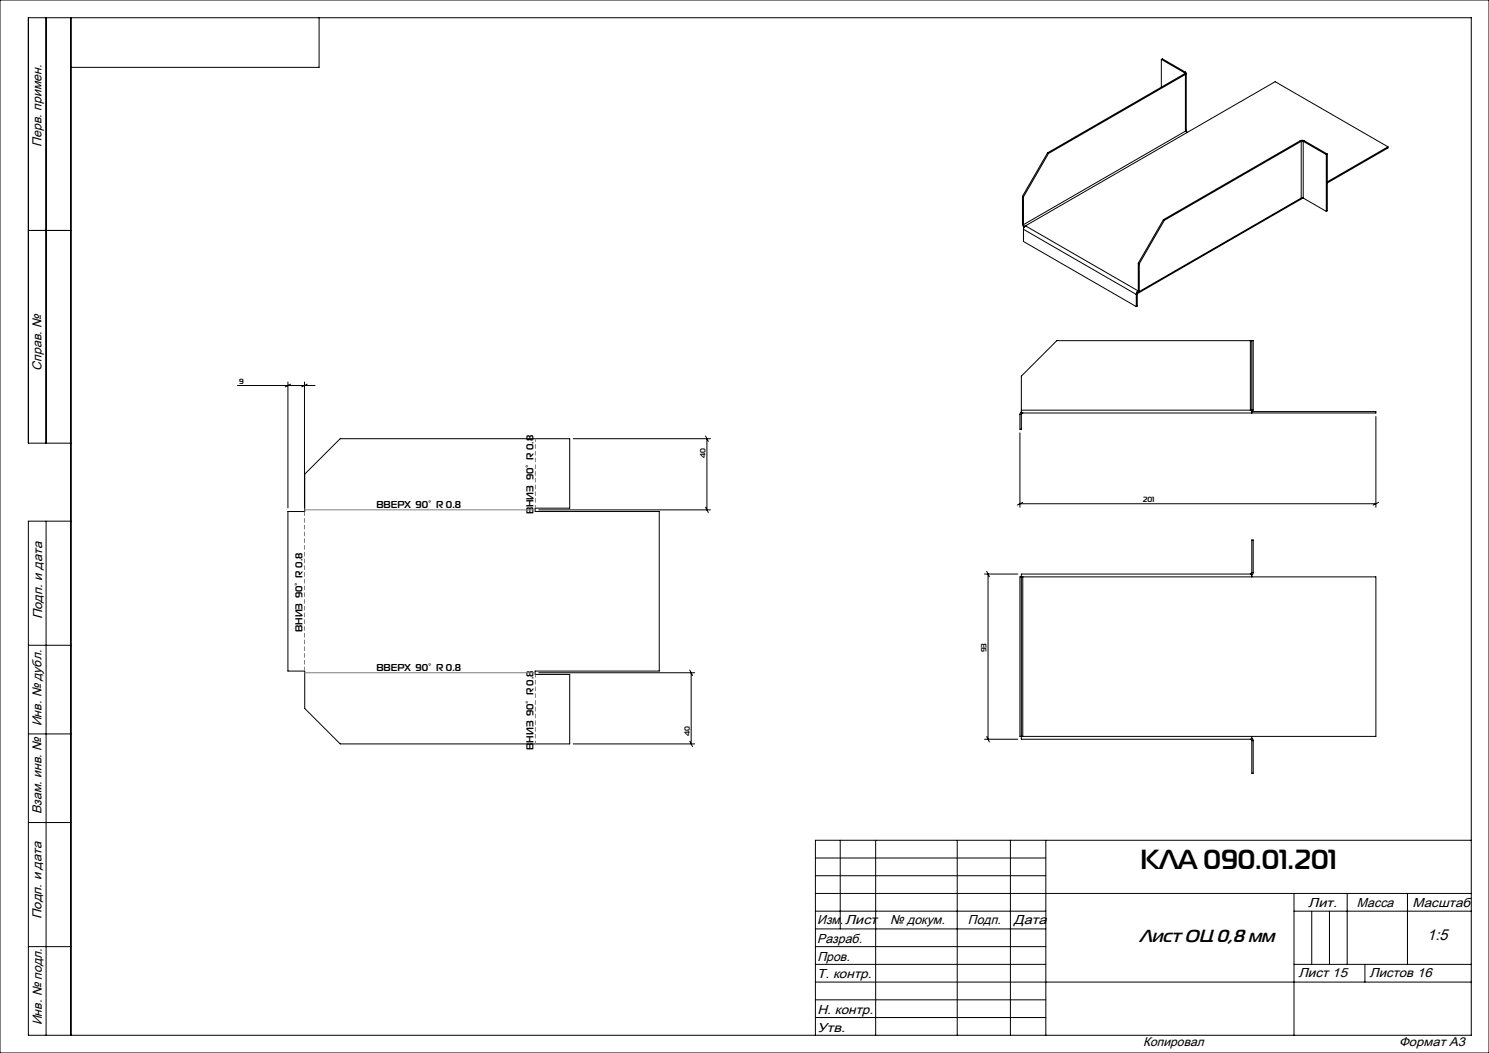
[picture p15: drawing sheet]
<svg xmlns="http://www.w3.org/2000/svg" width="420mm" height="297mm" viewBox="0 0 420 297" stroke-linecap="round" stroke-linejoin="round" font-family="sans-serif">
<defs><g id="words">
<text font-size="7.8" x="321.7" y="245">КЛА 090.01.201</text>
<text font-size="5.1" x="321.4" y="265.7">Лист ОЦ 0,8 мм</text>
<text font-size="4.4" x="402.6" y="265.1">1:5</text>
<g font-size="3.7">
<text x="11.7" y="41.4" transform="rotate(-90 11.7 41.4)">Перв. примен.</text>
<text x="11.7" y="104.5" transform="rotate(-90 11.7 104.5)">Справ. №</text>
<text x="11.9" y="174.7" transform="rotate(-90 11.9 174.7)">Подп. и дата</text>
<text x="11.7" y="204.9" transform="rotate(-90 11.7 204.9)">Инв. № дубл.</text>
<text x="11.7" y="229.6" transform="rotate(-90 11.7 229.6)">Взам. инв. №</text>
<text x="369" y="255.7">Лит.</text>
<text x="382.8" y="255.7">Масса</text>
<text x="398.4" y="255.8">Масштаб</text>
<text x="11.7" y="259.2" transform="rotate(-90 11.7 259.2)">Подп. и дата</text>
<text x="230.5" y="260.7">Изм.</text>
<text x="238.4" y="260.6">Лист</text>
<text x="251.1" y="260.6">№ докум.</text>
<text x="273" y="260.6">Подп.</text>
<text x="286" y="260.6">Дата</text>
<text x="230.5" y="265.9">Разраб.</text>
<text x="230.5" y="276">Т. контр.</text>
<text x="230.6" y="271">Пров.</text>
<text x="366.2" y="275.5">Лист 15</text>
<text x="386.3" y="275.5">Листов 16</text>
<text x="230.6" y="285.9">Н. контр.</text>
<text x="11.8" y="289.2" transform="rotate(-90 11.8 289.2)">Инв. № подл.</text>
<text x="230.6" y="291">Утв.</text>
</g>
<g font-size="3.6">
<text x="322.5" y="295">Копировал</text>
<text x="394.6" y="295">Формат А3</text>
</g>
<g font-size="2.8">
<text x="106.2" y="143.2">ВВЕРХ 90° R 0.8</text>
<text x="150.5" y="145.1" transform="rotate(-90 150.5 145.1)">ВНИЗ 90° R 0.8</text>
<text x="85.3" y="178.3" transform="rotate(-90 85.3 178.3)">ВНИЗ 90° R 0.8</text>
<text x="106.2" y="189.2">ВВЕРХ 90° R 0.8</text>
<text x="150.5" y="211.6" transform="rotate(-90 150.5 211.6)">ВНИЗ 90° R 0.8</text>
</g>
<g font-size="2.1">
<text x="67.5" y="108.3">9</text>
<text x="199" y="129.1" transform="rotate(-90 199 129.1)">40</text>
<text x="322.3" y="141.7">201</text>
<text x="278.3" y="184" transform="rotate(-90 278.3 184)">93</text>
<text x="194.5" y="207.6" transform="rotate(-90 194.5 207.6)">40</text>
</g>
</g></defs>
<g fill="none" stroke="#000" stroke-width=".28">
<path d="M0 0h420v297h-420zM13 5v120M20 5v287M90 5v14h-70M327.6 16.8l6.5 3.7M327.6 16.8l.3-.2 6.5 3.7M327.6 16.8v7.8M334.1 20.5v.3M334.1 20.8l.3 .2M334.1 20.8l-38.6 22.3M334.4 20.3a.34 .34 0 0 1 .2 .4 .34 .34 0 0 1-.2 .3M334.4 21v16l.2-.2"/>
<path d="M334.4 21l-38.6 22.3M334.4 20.3l-.3 .2M334.6 36.8h.1M334.6 20.7v16.1M334.6 36.8l.3 .5M334.6 36.8l-45.9 26.6M334.9 37.3l-45.6 26.4M334.9 37.3l24.8-14.3 31.8 18.4M366.8 39.7h1.1M366.8 39.7l.2 .2M366.8 39.7l-38.7 22.3M367 39.9h.6"/>
<path d="M367 39.9l-38.6 22.2M367 39.9v16M367.6 39.9v16M367.6 39.9l6.5 3.7M367.9 39.7l6.5 3.7M367.9 39.7l-.3 .2M288.4 55.4l.3 .1M288.4 55.4v7.8M288.7 55.5v7.9M295.5 43.1l.3 .2M295.5 43.1l-7.1 12.3M295.8 43.3l-7.1 12.2"/>
<path d="M367 55.9h.6M367 55.9l-45.6 26.3M367.3 55.8l-.1 .3-46 26.5M367.6 55.9l6.5 3.7M374.1 43.6v16M374.4 43.4l-.3 .2M374.4 43.4v16.1l-.3 .1M391.5 41.4l-17.1 9.9M391.5 41.4v.3l-17.1 9.9M8 65h12M288.4 63.2l.5 .9M288.4 63.2l.3 .2"/>
<path d="M288.7 63.4l.3 .5M288.7 64.7l31.8 18.3M288.7 64.7v3.4l31.8 18.4M289 63.9l-.3 .8M289 63.9h.1M289.3 63.7l-.3 .2M289.3 63.7l32.1 18.5M321.1 74.2l.3 .2M321.1 74.2v7.9M321.4 74.4v7.8M328.1 62l.3 .1M328.1 62l-7 12.2"/>
<path d="M328.4 62.1l-7 12.3M320.5 83v3.5M320.8 82.3l-.3 .7M320.8 82.9v3.4l-.3 .2M320.8 82.9l-.3 .1M320.9 82.6l-.1 .3M321.1 82.1l-.3 .1M321.4 82.2a.34 .34 0 0 1-.2 .4 .34 .34 0 0 1-.4 0v-.4M352.7 96.1h.4M352.7 96.1h-54.6l-10 10v9.6M352.7 96.1v19.6M353.1 96.1h.4v19.6h-.4"/>
<path d="M353.1 96.1v19.6M67 108.7h21.9M81.2 107.7v35.6M82 108.4l-1.6 .7M85.9 107.7v35.6M86.6 108.4l-1.5 .7M287.7 116.9v4.2h.4v-4.2M287.7 116.9h.4M288.1 115.7v.8h100v-.4h-35M288.1 116.2l-.4 .7M288.1 115.7h64.6M288.5 116.5l-.4 .4"/>
<path d="M352.7 115.7h.4M353.1 115.7v.8M388.1 117.5v25.6M20 125h-12v-120h407v287h-407v-145h12M86 133.7l10-10h64.7v19.6h-9.7v1h35v45h-35v.9h9.7v19.6h-64.7l-10-10v-10.5h-4.8v-45h4.8zM161.7 123.7h38.7M199 123l.8 1.5M199.4 123.7v20.1M287.7 122.1v21M13 147v145M152 143.8h48.4M199 143l.8 1.6"/>
<path d="M287.7 142.1h100.4M288.5 141.7l-1.6 .8M388.9 141.7l-1.6 .8M277.7 161.9h9.4M278.3 161.1l.8 1.6M278.7 161.9v46.6M288.1 162.7h.4M288.1 162.7v-.8h65v.8M288.1 162.7v45M288.1 162.7h-.4v45h.4M288.5 162.7h99.6v45h-99.6M288.5 162.7v45"/>
<path d="M353.1 161.5l-.4 .4M353.1 161.5v-9.2h.4v9.2M353.1 161.5h.4M353.5 161.5l-.4 .7M8 182h12M152 189.7h44M194.6 189l.7 1.5M195 189.7v20.1M8 207h12M161.7 209.8h34.3M194.6 209.1l.7 1.5M277.7 208.5h9.4"/>
<path d="M278.3 207.7l.8 1.6M288.1 207.7h.4M288.1 207.7v.8h65v-.8M352.7 208.5l.4 .4M353.1 208.2l.4 .7M353.1 208.9v9.2h.4v-9.2M353.1 208.9h.4M8 232h12M237 237v25M247 237v55M270 237v55M285 237v55"/>
<path d="M295 237v55M415 237h-185v55M230 242h65M230 247h65M230 252h185M230 257h65M365 252v40M365 257h50M370 257v15M375 257v15M380 252v20M397 252v20"/>
<path d="M8 267h12M230 267h65M230 272h65M230 277h185M230 262h65M365 272h50M385 272v5M230 282h65M230 287h65"/>
</g>
<path d="M151 123.7v19.6M151 190.2v19.6" fill="none" stroke="#808080" stroke-width=".28" stroke-dasharray="1.3 .6" stroke-dashoffset=".4" stroke-linecap="butt"/>
<path d="M85.9 189.3v-45" fill="none" stroke="#808080" stroke-width=".28" stroke-dasharray="1.3 .6" stroke-linecap="butt"/>
<path d="M86 143.8h65M86 189.7h65" fill="none" stroke="#808080" stroke-width=".28"/>
<use href="#words"/>
</svg>
